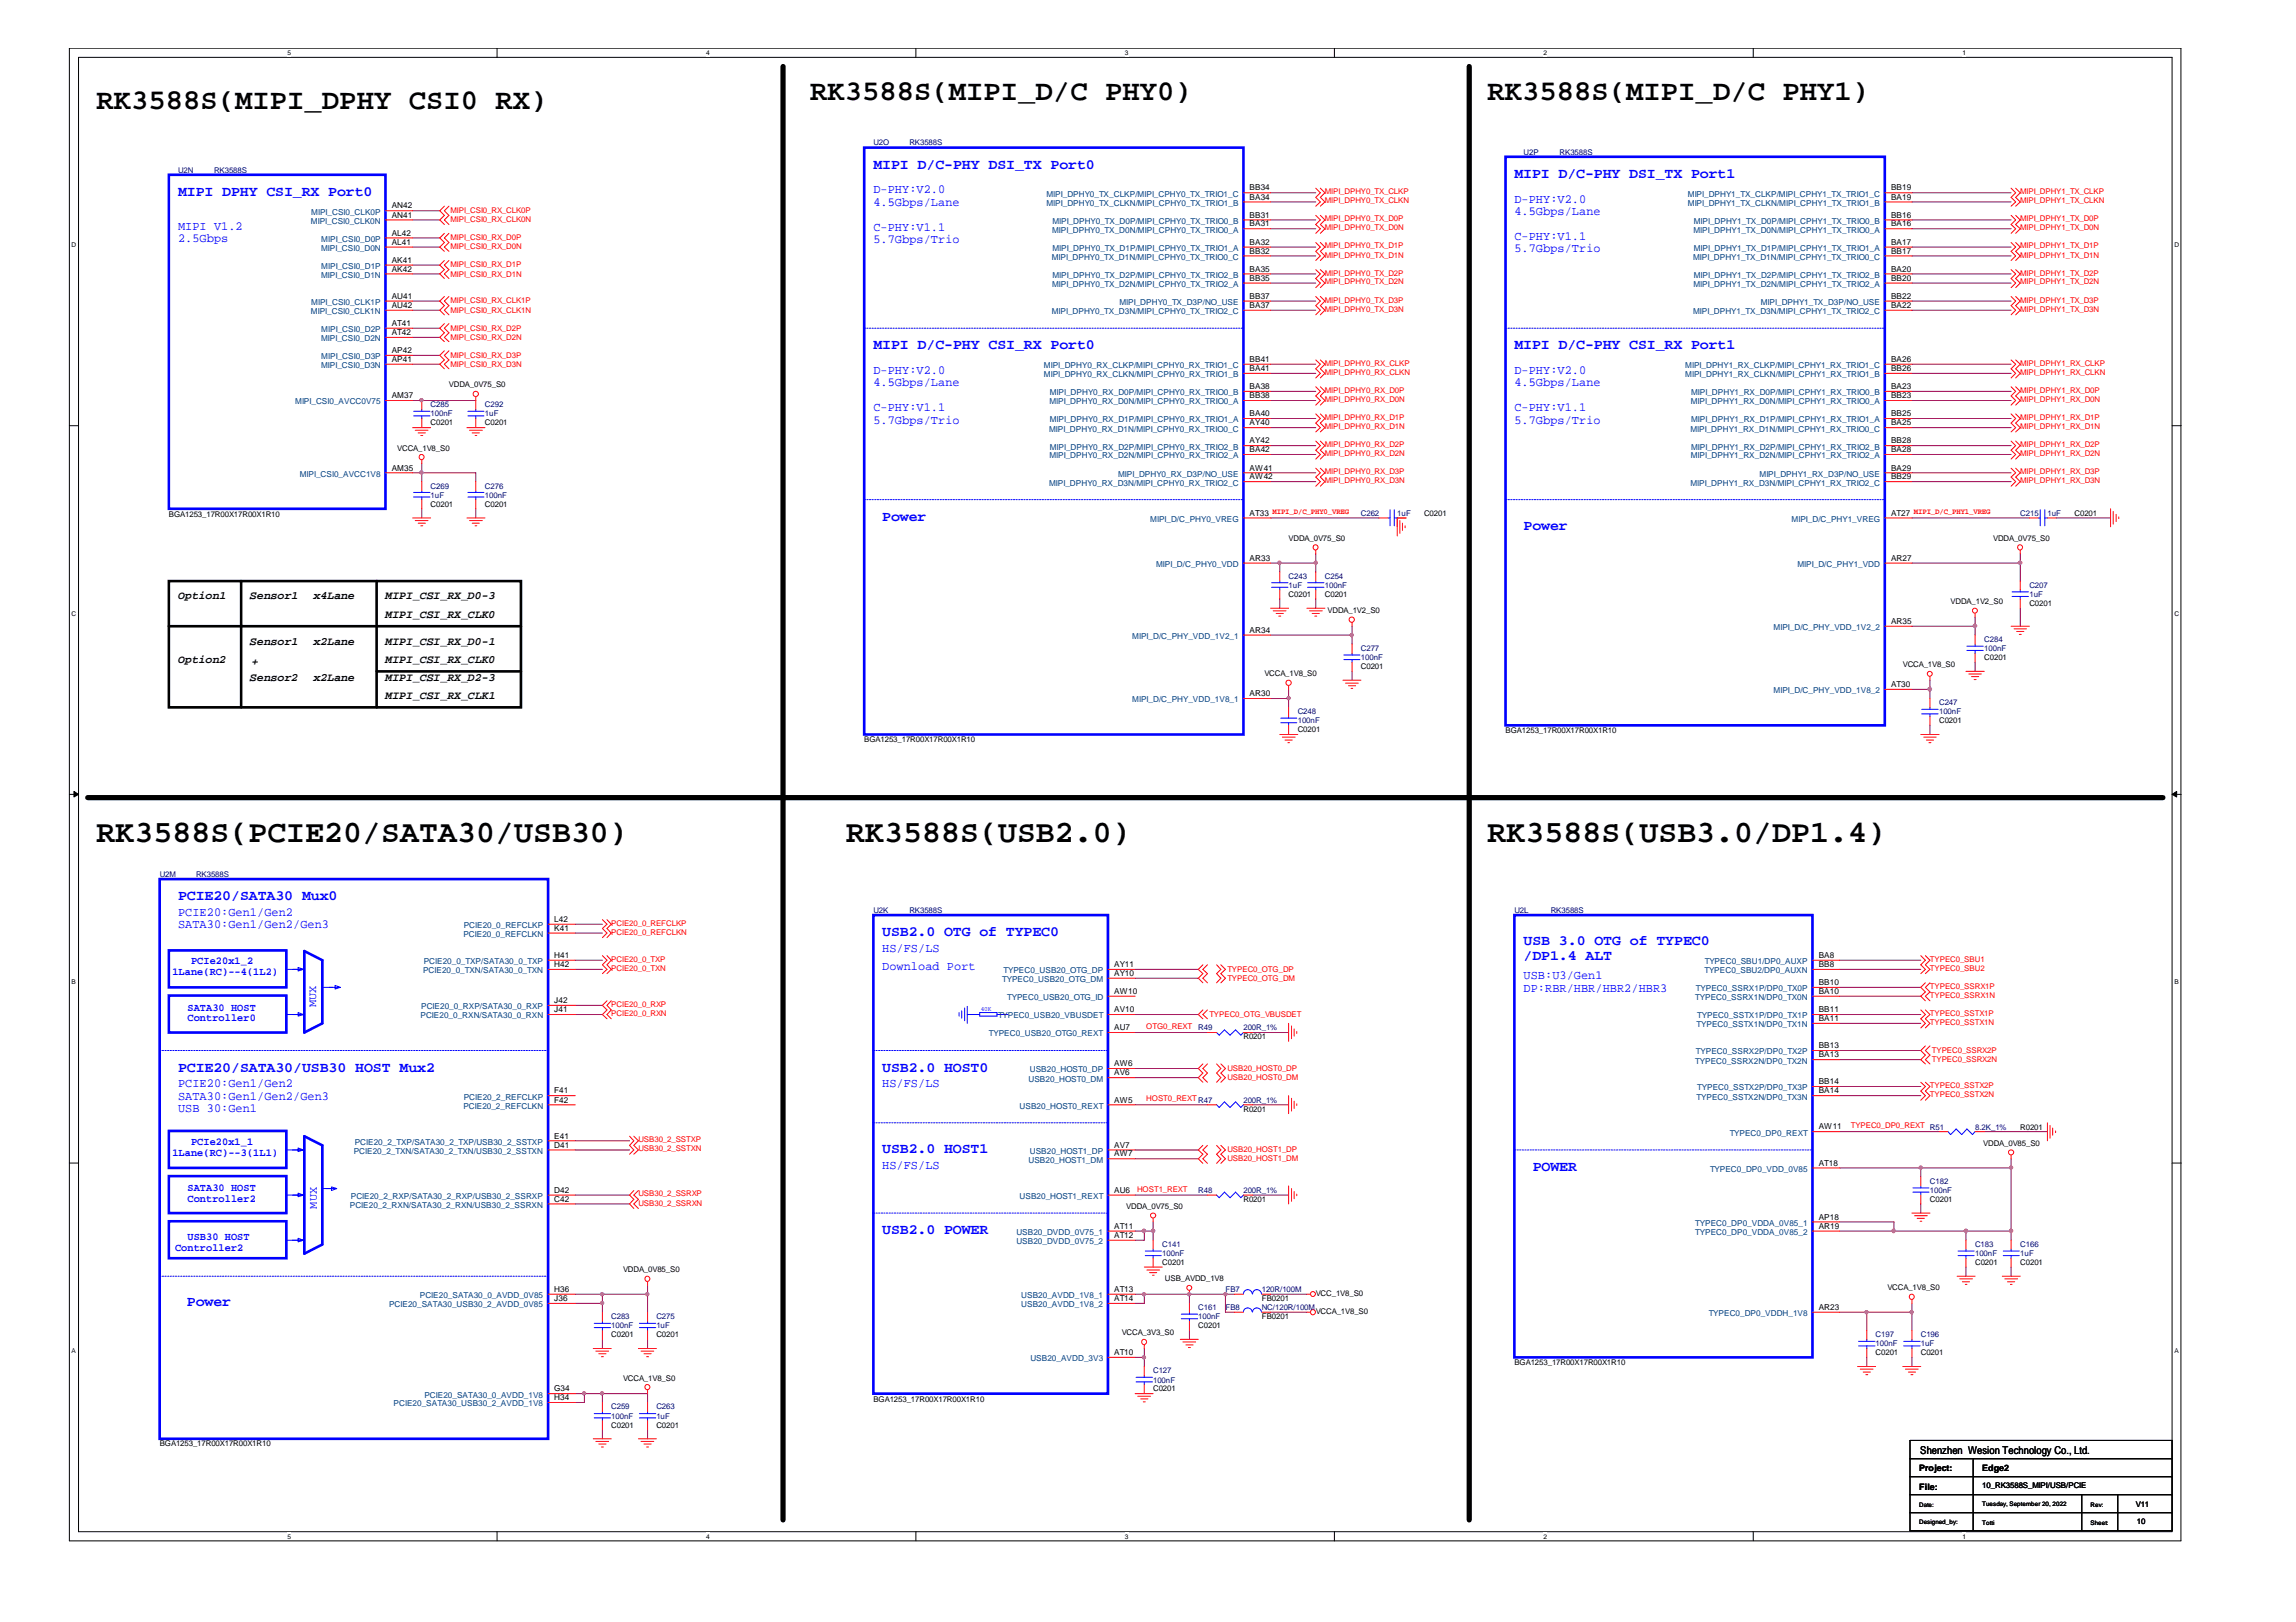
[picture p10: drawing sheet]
<svg xmlns="http://www.w3.org/2000/svg" width="297mm" height="210mm" viewBox="0 0 297 210" stroke-linecap="round" stroke-linejoin="round" font-family="sans-serif">
<defs><g id="words">
<g font-size="4.1">
<text x="12.5" y="109">RK3588S(PCIE20/SATA30/USB30)</text>
<text x="109.5" y="109">RK3588S(USB2.0)</text>
<text x="192.4" y="109">RK3588S(USB3.0/DP1.4)</text>
</g>
<g font-size="3.7">
<text x="12.5" y="14.1">RK3588S(MIPI_DPHY CSI0 RX)</text>
<text x="104.8" y="12.9">RK3588S(MIPI_D/C PHY0)</text>
<text x="192.4" y="12.9">RK3588S(MIPI_D/C PHY1)</text>
</g>
<g font-size="1.9" fill="#00f">
<text x="113" y="21.9">MIPI D/C-PHY DSI_TX Port0</text>
<text x="195.9" y="23">MIPI D/C-PHY DSI_TX Port1</text>
<text x="23" y="25.3">MIPI DPHY CSI_RX Port0</text>
<text x="113" y="45.2">MIPI D/C-PHY CSI_RX Port0</text>
<text x="195.9" y="45.2">MIPI D/C-PHY CSI_RX Port1</text>
<text x="114.1" y="67.4">Power</text>
<text x="197.1" y="68.6">Power</text>
<text x="23" y="116.5">PCIE20/SATA30 Mux0</text>
<text x="114.1" y="121.2">USB2.0 OTG of TYPEC0</text>
<text x="197.1" y="122.3">USB 3.0 OTG of TYPEC0</text>
<text x="197.1" y="124.2">/DP1.4 ALT</text>
<text x="23" y="138.7">PCIE20/SATA30/USB30 HOST Mux2</text>
<text x="114.1" y="138.7">USB2.0 HOST0</text>
<text x="114.1" y="149.2">USB2.0 HOST1</text>
<text x="198.3" y="151.5">POWER</text>
<text x="114.1" y="159.7">USB2.0 POWER</text>
<text x="24.2" y="169.1">Power</text>
</g>
<g font-size="1.6" fill="#00f">
<text x="23" y="29.7">MIPI V1.2</text>
<text x="113" y="25">D-PHY:V2.0</text>
<text x="113" y="26.6">4.5Gbps/Lane</text>
<text x="113" y="29.9">C-PHY:V1.1</text>
<text x="195.9" y="26.2">D-PHY:V2.0</text>
<text x="195.9" y="27.8">4.5Gbps/Lane</text>
<text x="23" y="31.3">2.5Gbps</text>
<text x="113" y="31.5">5.7Gbps/Trio</text>
<text x="195.9" y="31">C-PHY:V1.1</text>
<text x="195.9" y="32.7">5.7Gbps/Trio</text>
<text x="113" y="48.4">D-PHY:V2.0</text>
<text x="113" y="50">4.5Gbps/Lane</text>
<text x="113" y="53.2">C-PHY:V1.1</text>
<text x="195.9" y="48.4">D-PHY:V2.0</text>
<text x="195.9" y="50">4.5Gbps/Lane</text>
<text x="195.9" y="53.2">C-PHY:V1.1</text>
<text x="113" y="54.8">5.7Gbps/Trio</text>
<text x="195.9" y="54.8">5.7Gbps/Trio</text>
<text x="23" y="118.5">PCIE20:Gen1/Gen2</text>
<text x="23" y="120.1">SATA30:Gen1/Gen2/Gen3</text>
<text x="114.1" y="123.2">HS/FS/LS</text>
<text x="114.1" y="125.5">Download Port</text>
<text x="197.1" y="126.7">USB:U3/Gen1</text>
<text x="197.1" y="128.3">DP:RBR/HBR/HBR2/HBR3</text>
<text x="23" y="140.7">PCIE20:Gen1/Gen2</text>
<text x="23" y="142.3">SATA30:Gen1/Gen2/Gen3</text>
<text x="23" y="143.9">USB 30:Gen1</text>
<text x="114.1" y="140.7">HS/FS/LS</text>
<text x="114.1" y="151.2">HS/FS/LS</text>
</g>
<g font-size="1.5">
<text x="23" y="77.6">Option1</text>
<text x="32.3" y="77.6">Sensor1</text>
<text x="40.6" y="77.6">x4Lane</text>
<text x="49.9" y="77.6">MIPI_CSI_RX_D0-3</text>
<text x="32.3" y="83.4">Sensor1</text>
<text x="40.6" y="83.4">x2Lane</text>
<text x="49.9" y="79.9">MIPI_CSI_RX_CLK0</text>
<text x="49.9" y="83.4">MIPI_CSI_RX_D0-1</text>
<text x="23" y="85.8">Option2</text>
<text x="32.3" y="88.1">Sensor2</text>
<text x="32.6" y="86.1">+</text>
<text x="40.6" y="88.1">x2Lane</text>
<text x="49.9" y="85.8">MIPI_CSI_RX_CLK0</text>
<text x="49.9" y="88.1">MIPI_CSI_RX_D2-3</text>
<text x="49.9" y="90.4">MIPI_CSI_RX_CLK1</text>
</g>
<g font-size="1.5" fill="#00f">
<text x="40.9" y="130.4" transform="rotate(-90 40.9 130.4)">MUX</text>
<text x="41" y="156.4" transform="rotate(-90 41 156.4)">MUX</text>
</g>
<g font-size="1.4" fill="#00f">
<text x="24.7" y="124.8">PCIe20x1_2</text>
<text x="22.3" y="126.2">1Lane(RC)--4(1L2)</text>
<text x="24.3" y="130.8">SATA30 HOST</text>
<text x="24.3" y="132.2">Controller0</text>
<text x="22.3" y="149.6">1Lane(RC)--3(1L1)</text>
<text x="24.7" y="148.2">PCIe20x1_1</text>
<text x="24.3" y="154.1">SATA30 HOST</text>
<text x="24.3" y="155.5">Controller2</text>
<text x="22.6" y="161.9">Controller2</text>
<text x="24.3" y="160.5">USB30 HOST</text>
</g>
<text font-size="1.4" x="248.4" y="188.1">Shenzhen Wesion Technology Co., Ltd.</text>
<g font-size="1.1" fill="#004080">
<text x="40.2" y="29">MIPI_CSI0_CLK0N</text>
<text x="40.3" y="27.8">MIPI_CSI0_CLK0P</text>
<text x="135.4" y="25.5">MIPI_DPHY0_TX_CLKP/MIPI_CPHY0_TX_TRIO1_C</text>
<text x="135.4" y="26.6">MIPI_DPHY0_TX_CLKN/MIPI_CPHY0_TX_TRIO1_B</text>
<text x="136.1" y="29">MIPI_DPHY0_TX_D0P/MIPI_CPHY0_TX_TRIO0_B</text>
<text x="218.4" y="26.6">MIPI_DPHY1_TX_CLKN/MIPI_CPHY1_TX_TRIO1_B</text>
<text x="218.4" y="25.5">MIPI_DPHY1_TX_CLKP/MIPI_CPHY1_TX_TRIO1_C</text>
<text x="219.1" y="29">MIPI_DPHY1_TX_D0P/MIPI_CPHY1_TX_TRIO0_B</text>
<text x="41.5" y="32.5">MIPI_CSI0_D0N</text>
<text x="41.5" y="36">MIPI_CSI0_D1N</text>
<text x="41.6" y="31.3">MIPI_CSI0_D0P</text>
<text x="41.6" y="34.8">MIPI_CSI0_D1P</text>
<text x="136.1" y="33.6">MIPI_DPHY0_TX_D1N/MIPI_CPHY0_TX_TRIO0_C</text>
<text x="136.1" y="30.1">MIPI_DPHY0_TX_D0N/MIPI_CPHY0_TX_TRIO0_A</text>
<text x="136.1" y="32.5">MIPI_DPHY0_TX_D1P/MIPI_CPHY0_TX_TRIO1_A</text>
<text x="136.1" y="36">MIPI_DPHY0_TX_D2P/MIPI_CPHY0_TX_TRIO2_B</text>
<text x="219" y="33.6">MIPI_DPHY1_TX_D1N/MIPI_CPHY1_TX_TRIO0_C</text>
<text x="219.1" y="30.1">MIPI_DPHY1_TX_D0N/MIPI_CPHY1_TX_TRIO0_A</text>
<text x="219.1" y="32.5">MIPI_DPHY1_TX_D1P/MIPI_CPHY1_TX_TRIO1_A</text>
<text x="219.1" y="36">MIPI_DPHY1_TX_D2P/MIPI_CPHY1_TX_TRIO2_B</text>
<text x="40.2" y="40.7">MIPI_CSI0_CLK1N</text>
<text x="40.3" y="39.5">MIPI_CSI0_CLK1P</text>
<text x="136.1" y="40.7">MIPI_DPHY0_TX_D3N/MIPI_CPHY0_TX_TRIO2_C</text>
<text x="136.1" y="37.1">MIPI_DPHY0_TX_D2N/MIPI_CPHY0_TX_TRIO2_A</text>
<text x="144.8" y="39.5">MIPI_DPHY0_TX_D3P/NO_USE</text>
<text x="219" y="40.7">MIPI_DPHY1_TX_D3N/MIPI_CPHY1_TX_TRIO2_C</text>
<text x="219.1" y="37.1">MIPI_DPHY1_TX_D2N/MIPI_CPHY1_TX_TRIO2_A</text>
<text x="227.8" y="39.5">MIPI_DPHY1_TX_D3P/NO_USE</text>
<text x="41.5" y="44.2">MIPI_CSI0_D2N</text>
<text x="41.5" y="47.6">MIPI_CSI0_D3N</text>
<text x="41.6" y="43">MIPI_CSI0_D2P</text>
<text x="41.6" y="46.5">MIPI_CSI0_D3P</text>
<text x="135" y="47.6">MIPI_DPHY0_RX_CLKP/MIPI_CPHY0_RX_TRIO1_C</text>
<text x="218" y="47.6">MIPI_DPHY1_RX_CLKP/MIPI_CPHY1_RX_TRIO1_C</text>
<text x="38.2" y="52.3">MIPI_CSI0_AVCC0V75</text>
<text x="135" y="48.8">MIPI_DPHY0_RX_CLKN/MIPI_CPHY0_RX_TRIO1_B</text>
<text x="135.8" y="52.3">MIPI_DPHY0_RX_D0N/MIPI_CPHY0_RX_TRIO0_A</text>
<text x="135.8" y="51.2">MIPI_DPHY0_RX_D0P/MIPI_CPHY0_RX_TRIO0_B</text>
<text x="218" y="48.8">MIPI_DPHY1_RX_CLKN/MIPI_CPHY1_RX_TRIO1_B</text>
<text x="218.7" y="52.3">MIPI_DPHY1_RX_D0N/MIPI_CPHY1_RX_TRIO0_A</text>
<text x="218.8" y="51.2">MIPI_DPHY1_RX_D0P/MIPI_CPHY1_RX_TRIO0_B</text>
<text x="135.7" y="55.9">MIPI_DPHY0_RX_D1N/MIPI_CPHY0_RX_TRIO0_C</text>
<text x="135.8" y="59.3">MIPI_DPHY0_RX_D2N/MIPI_CPHY0_RX_TRIO2_A</text>
<text x="135.8" y="54.7">MIPI_DPHY0_RX_D1P/MIPI_CPHY0_RX_TRIO1_A</text>
<text x="135.8" y="58.2">MIPI_DPHY0_RX_D2P/MIPI_CPHY0_RX_TRIO2_B</text>
<text x="218.7" y="55.9">MIPI_DPHY1_RX_D1N/MIPI_CPHY1_RX_TRIO0_C</text>
<text x="218.7" y="59.3">MIPI_DPHY1_RX_D2N/MIPI_CPHY1_RX_TRIO2_A</text>
<text x="218.8" y="54.7">MIPI_DPHY1_RX_D1P/MIPI_CPHY1_RX_TRIO1_A</text>
<text x="218.8" y="58.2">MIPI_DPHY1_RX_D2P/MIPI_CPHY1_RX_TRIO2_B</text>
<text x="38.8" y="61.7">MIPI_CSI0_AVCC1V8</text>
<text x="135.7" y="62.8">MIPI_DPHY0_RX_D3N/MIPI_CPHY0_RX_TRIO2_C</text>
<text x="144.7" y="61.7">MIPI_DPHY0_RX_D3P/NO_USE</text>
<text x="218.7" y="62.8">MIPI_DPHY1_RX_D3N/MIPI_CPHY1_RX_TRIO2_C</text>
<text x="227.6" y="61.7">MIPI_DPHY1_RX_D3P/NO_USE</text>
<text x="148.8" y="67.5">MIPI_D/C_PHY0_VREG</text>
<text x="231.8" y="67.5">MIPI_D/C_PHY1_VREG</text>
<text x="149.6" y="73.4">MIPI_D/C_PHY0_VDD</text>
<text x="232.5" y="73.4">MIPI_D/C_PHY1_VDD</text>
<text x="146.5" y="82.7">MIPI_D/C_PHY_VDD_1V2_1</text>
<text x="229.4" y="81.5">MIPI_D/C_PHY_VDD_1V2_2</text>
<text x="229.4" y="89.7">MIPI_D/C_PHY_VDD_1V8_2</text>
<text x="146.5" y="90.9">MIPI_D/C_PHY_VDD_1V8_1</text>
<text x="54.7" y="126">PCIE20_0_TXN/SATA30_0_TXN</text>
<text x="54.8" y="124.8">PCIE20_0_TXP/SATA30_0_TXP</text>
<text x="59.9" y="121.3">PCIE20_0_REFCLKN</text>
<text x="60" y="120.1">PCIE20_0_REFCLKP</text>
<text x="129.8" y="126">TYPEC0_USB20_OTG_DP</text>
<text x="220.5" y="126">TYPEC0_SBU2/DP0_AUXN</text>
<text x="220.6" y="124.8">TYPEC0_SBU1/DP0_AUXP</text>
<text x="54.4" y="131.8">PCIE20_0_RXN/SATA30_0_RXN</text>
<text x="54.5" y="130.6">PCIE20_0_RXP/SATA30_0_RXP</text>
<text x="129.1" y="131.8">TYPEC0_USB20_VBUSDET</text>
<text x="129.7" y="127.1">TYPEC0_USB20_OTG_DM</text>
<text x="130.3" y="129.4">TYPEC0_USB20_OTG_ID</text>
<text x="219.3" y="129.4">TYPEC0_SSRX1N/DP0_TX0N</text>
<text x="219.4" y="128.3">TYPEC0_SSRX1P/DP0_TX0P</text>
<text x="219.6" y="131.8">TYPEC0_SSTX1P/DP0_TX1P</text>
<text x="127.9" y="134.1">TYPEC0_USB20_OTG0_REXT</text>
<text x="219.3" y="137.6">TYPEC0_SSRX2N/DP0_TX2N</text>
<text x="219.4" y="136.5">TYPEC0_SSRX2P/DP0_TX2P</text>
<text x="219.5" y="132.9">TYPEC0_SSTX1N/DP0_TX1N</text>
<text x="59.9" y="143.5">PCIE20_2_REFCLKN</text>
<text x="60" y="142.3">PCIE20_2_REFCLKP</text>
<text x="131.9" y="143.5">USB20_HOST0_REXT</text>
<text x="133.1" y="140">USB20_HOST0_DM</text>
<text x="133.2" y="138.8">USB20_HOST0_DP</text>
<text x="219.5" y="142.3">TYPEC0_SSTX2N/DP0_TX3N</text>
<text x="219.6" y="141.1">TYPEC0_SSTX2P/DP0_TX3P</text>
<text x="45.8" y="149.3">PCIE20_2_TXN/SATA30_2_TXN/USB30_2_SSTXN</text>
<text x="45.9" y="148.1">PCIE20_2_TXP/SATA30_2_TXP/USB30_2_SSTXP</text>
<text x="133.2" y="149.3">USB20_HOST1_DP</text>
<text x="223.8" y="147">TYPEC0_DP0_REXT</text>
<text x="45.4" y="155.2">PCIE20_2_RXP/SATA30_2_RXP/USB30_2_SSRXP</text>
<text x="131.9" y="155.2">USB20_HOST1_REXT</text>
<text x="133.1" y="150.5">USB20_HOST1_DM</text>
<text x="221.2" y="151.7">TYPEC0_DP0_VDD_0V85</text>
<text x="45.3" y="156.3">PCIE20_2_RXN/SATA30_2_RXN/USB30_2_SSRXN</text>
<text x="131.5" y="159.8">USB20_DVDD_0V75_1</text>
<text x="131.5" y="161">USB20_DVDD_0V75_2</text>
<text x="219.3" y="158.6">TYPEC0_DP0_VDDA_0V85_1</text>
<text x="219.3" y="159.8">TYPEC0_DP0_VDDA_0V85_2</text>
<text x="54.3" y="168">PCIE20_SATA30_0_AVDD_0V85</text>
<text x="132.1" y="168">USB20_AVDD_1V8_1</text>
<text x="50.3" y="169.2">PCIE20_SATA30_USB30_2_AVDD_0V85</text>
<text x="132.1" y="169.2">USB20_AVDD_1V8_2</text>
<text x="221.1" y="170.3">TYPEC0_DP0_VDDH_1V8</text>
<text x="133.3" y="176.2">USB20_AVDD_3V3</text>
<text x="50.9" y="182">PCIE20_SATA30_USB30_2_AVDD_1V8</text>
<text x="54.9" y="180.9">PCIE20_SATA30_0_AVDD_1V8</text>
</g>
<g font-size="1.1">
<text x="50.7" y="27">AN42</text>
<text x="50.7" y="28.2">AN41</text>
<text x="161.7" y="24.7">BB34</text>
<text x="161.7" y="25.8">BA34</text>
<text x="161.7" y="29.3">BA31</text>
<text x="161.7" y="28.2">BB31</text>
<text x="244.6" y="29.3">BA16</text>
<text x="244.6" y="28.2">BB16</text>
<text x="244.6" y="25.8">BA19</text>
<text x="244.6" y="24.7">BB19</text>
<text x="50.7" y="30.5">AL42</text>
<text x="50.7" y="31.7">AL41</text>
<text x="50.7" y="34">AK41</text>
<text x="50.7" y="35.2">AK42</text>
<text x="161.7" y="32.8">BB32</text>
<text x="161.7" y="31.7">BA32</text>
<text x="161.7" y="35.2">BA35</text>
<text x="244.6" y="32.8">BB17</text>
<text x="244.6" y="31.7">BA17</text>
<text x="244.6" y="35.2">BA20</text>
<text x="50.7" y="38.7">AU41</text>
<text x="50.7" y="39.8">AU42</text>
<text x="161.7" y="36.3">BB35</text>
<text x="161.7" y="38.7">BB37</text>
<text x="161.7" y="39.8">BA37</text>
<text x="244.6" y="36.3">BB20</text>
<text x="244.6" y="39.8">BA22</text>
<text x="244.6" y="38.7">BB22</text>
<text x="50.7" y="42.2">AT41</text>
<text x="50.7" y="43.4">AT42</text>
<text x="50.7" y="45.7">AP42</text>
<text x="50.7" y="46.8">AP41</text>
<text x="161.7" y="46.8">BB41</text>
<text x="244.6" y="46.8">BA26</text>
<text x="50.7" y="51.5">AM37</text>
<text x="161.7" y="48">BA41</text>
<text x="161.7" y="50.3">BA38</text>
<text x="161.7" y="51.5">BB38</text>
<text x="161.7" y="53.9">BA40</text>
<text x="244.6" y="48">BB26</text>
<text x="244.6" y="50.3">BA23</text>
<text x="244.6" y="53.9">BB25</text>
<text x="244.6" y="51.5">BB23</text>
<text x="161.7" y="55">AY40</text>
<text x="161.7" y="57.4">AY42</text>
<text x="161.7" y="58.5">BA42</text>
<text x="244.6" y="55">BA25</text>
<text x="244.6" y="58.5">BA28</text>
<text x="244.6" y="57.4">BB28</text>
<text x="50.7" y="60.9">AM35</text>
<text x="161.7" y="60.9">AW41</text>
<text x="161.7" y="62">AW42</text>
<text x="244.6" y="62">BB29</text>
<text x="244.6" y="60.9">BA29</text>
<text x="161.7" y="66.7">AT33 MIPI_D/C_PHY0_VREG</text>
<text x="244.6" y="66.7">AT27 MIPI_D/C_PHY1_VREG</text>
<text x="161.7" y="72.6">AR33</text>
<text x="244.6" y="72.6">AR27</text>
<text x="161.7" y="81.9">AR34</text>
<text x="244.6" y="80.7">AR35</text>
<text x="244.6" y="88.9">AT30</text>
<text x="161.7" y="90.1">AR30</text>
<text x="71.7" y="119.3">L42</text>
<text x="71.7" y="120.5">K41</text>
<text x="71.7" y="124">H41</text>
<text x="71.7" y="125.2">H42</text>
<text x="144.1" y="125.2">AY11</text>
<text x="235.3" y="124">BA8</text>
<text x="235.3" y="125.2">BB8</text>
<text x="71.7" y="129.8">J42</text>
<text x="71.7" y="131">J41</text>
<text x="144.1" y="128.6">AW10</text>
<text x="144.1" y="126.3">AY10</text>
<text x="144.1" y="131">AV10</text>
<text x="235.3" y="128.6">BA10</text>
<text x="235.3" y="127.5">BB10</text>
<text x="235.3" y="131">BB11</text>
<text x="144.1" y="138">AW6</text>
<text x="144.1" y="133.3">AU7</text>
<text x="235.3" y="136.8">BA13</text>
<text x="235.3" y="132.1">BA11</text>
<text x="235.3" y="135.7">BB13</text>
<text x="71.7" y="141.5">F41</text>
<text x="71.7" y="142.7">F42</text>
<text x="144.1" y="139.2">AV6</text>
<text x="144.1" y="142.7">AW5</text>
<text x="235.3" y="140.3">BB14</text>
<text x="235.3" y="141.5">BA14</text>
<text x="71.7" y="147.3">E41</text>
<text x="71.7" y="148.5">D41</text>
<text x="144.1" y="148.5">AV7</text>
<text x="144.1" y="149.7">AW7</text>
<text x="235.3" y="146.1">AW11</text>
<text x="71.7" y="154.4">D42</text>
<text x="71.7" y="155.5">C42</text>
<text x="144.1" y="154.4">AU6</text>
<text x="235.3" y="150.8">AT18</text>
<text x="144.1" y="159">AT11</text>
<text x="144.1" y="160.2">AT12</text>
<text x="235.3" y="157.8">AP18</text>
<text x="235.3" y="159">AR19</text>
<text x="71.7" y="167.2">H36</text>
<text x="144.1" y="167.2">AT13</text>
<text x="71.7" y="168.4">J36</text>
<text x="144.1" y="168.4">AT14</text>
<text x="235.3" y="169.5">AR23</text>
<text x="144.1" y="175.4">AT10</text>
<text x="71.7" y="180.1">G34</text>
<text x="71.7" y="181.2">H34</text>
<text x="248.3" y="190.3">Project:</text>
<text x="256.5" y="190.3">Edge2</text>
<text x="248.3" y="192.8">File:</text>
</g>
<g font-size="1" fill="#000080">
<text x="23" y="22.3">U2N</text>
<text x="27.7" y="22.3">RK3588S</text>
<text x="113" y="18.8">U2O</text>
<text x="117.6" y="18.8">RK3588S</text>
<text x="197.1" y="20">U2P</text>
<text x="201.8" y="20">RK3588S</text>
<text x="55.7" y="52.7">C285</text>
<text x="55.7" y="53.9">100nF</text>
<text x="62.7" y="52.7">C292</text>
<text x="62.7" y="53.9">1uF</text>
<text x="55.7" y="63.2">C269</text>
<text x="55.7" y="64.4">1uF</text>
<text x="62.7" y="63.2">C276</text>
<text x="62.7" y="64.4">100nF</text>
<text x="176.1" y="66.7">C262</text>
<text x="180.8" y="66.7">1uF</text>
<text x="261.4" y="66.7">C215</text>
<text x="264.9" y="66.7">1uF</text>
<text x="166.7" y="74.9">C243</text>
<text x="166.7" y="76.1">1uF</text>
<text x="171.4" y="74.9">C254</text>
<text x="171.4" y="76.1">100nF</text>
<text x="262.6" y="76.1">C207</text>
<text x="262.6" y="77.2">1uF</text>
<text x="256.7" y="83.1">C284</text>
<text x="176.1" y="84.3">C277</text>
<text x="176.1" y="85.4">100nF</text>
<text x="256.7" y="84.3">100nF</text>
<text x="167.9" y="92.4">C248</text>
<text x="167.9" y="93.6">100nF</text>
<text x="250.9" y="91.3">C247</text>
<text x="250.9" y="92.4">100nF</text>
<text x="20.7" y="113.5">U2M</text>
<text x="25.4" y="113.5">RK3588S</text>
<text x="113" y="118.1">U2K</text>
<text x="117.6" y="118.1">RK3588S</text>
<text x="195.9" y="118.1">U2L</text>
<text x="200.6" y="118.1">RK3588S</text>
<text x="155" y="133.3">R49</text>
<text x="160.9" y="133.3">200R_1%</text>
<text x="160.9" y="142.7">200R_1%</text>
<text x="255.5" y="146.2">8.2K_1%</text>
<text x="155" y="154.4">R48</text>
<text x="160.9" y="154.4">200R_1%</text>
<text x="249.7" y="153.2">C182</text>
<text x="249.7" y="154.4">100nF</text>
<text x="150.4" y="161.4">C141</text>
<text x="255.5" y="161.4">C183</text>
<text x="261.4" y="161.4">C166</text>
<text x="150.4" y="162.5">100nF</text>
<text x="158.5" y="167.2">FB7</text>
<text x="163.2" y="167.2">120R/100M</text>
<text x="255.5" y="162.5">100nF</text>
<text x="261.4" y="162.5">1uF</text>
<text x="79.1" y="170.7">C283</text>
<text x="79.1" y="171.9">100nF</text>
<text x="84.9" y="170.7">C275</text>
<text x="84.9" y="171.9">1uF</text>
<text x="155" y="169.6">C161</text>
<text x="155" y="170.7">100nF</text>
<text x="158.5" y="169.6">FB8</text>
<text x="163.2" y="169.6">NC/120R/100M</text>
<text x="242.7" y="173.1">C197</text>
<text x="248.5" y="173.1">C196</text>
<text x="149.2" y="177.7">C127</text>
<text x="149.2" y="178.9">100nF</text>
<text x="242.7" y="174.2">100nF</text>
<text x="248.5" y="174.2">1uF</text>
<text x="79.1" y="182.4">C259</text>
<text x="79.1" y="183.6">100nF</text>
<text x="84.9" y="182.4">C263</text>
<text x="84.9" y="183.6">1uF</text>
</g>
<g font-size="1" fill="#f00">
<text x="58.3" y="27.6">MIPI_CSI0_RX_CLK0P</text>
<text x="58.3" y="28.8">MIPI_CSI0_RX_CLK0N</text>
<text x="171.4" y="29.8">MIPI_DPHY0_TX_D0N</text>
<text x="171.4" y="28.6">MIPI_DPHY0_TX_D0P</text>
<text x="171.4" y="26.3">MIPI_DPHY0_TX_CLKN</text>
<text x="171.4" y="25.1">MIPI_DPHY0_TX_CLKP</text>
<text x="261.4" y="29.8">MIPI_DPHY1_TX_D0N</text>
<text x="261.4" y="28.6">MIPI_DPHY1_TX_D0P</text>
<text x="261.4" y="26.3">MIPI_DPHY1_TX_CLKN</text>
<text x="261.4" y="25.1">MIPI_DPHY1_TX_CLKP</text>
<text x="58.3" y="31.1">MIPI_CSI0_RX_D0P</text>
<text x="58.3" y="32.3">MIPI_CSI0_RX_D0N</text>
<text x="58.3" y="34.6">MIPI_CSI0_RX_D1P</text>
<text x="58.3" y="35.8">MIPI_CSI0_RX_D1N</text>
<text x="171.4" y="33.3">MIPI_DPHY0_TX_D1N</text>
<text x="171.4" y="32.1">MIPI_DPHY0_TX_D1P</text>
<text x="171.4" y="35.7">MIPI_DPHY0_TX_D2P</text>
<text x="261.4" y="33.3">MIPI_DPHY1_TX_D1N</text>
<text x="261.4" y="32.1">MIPI_DPHY1_TX_D1P</text>
<text x="261.4" y="35.7">MIPI_DPHY1_TX_D2P</text>
<text x="58.3" y="39.3">MIPI_CSI0_RX_CLK1P</text>
<text x="58.3" y="40.4">MIPI_CSI0_RX_CLK1N</text>
<text x="171.4" y="36.8">MIPI_DPHY0_TX_D2N</text>
<text x="171.4" y="40.3">MIPI_DPHY0_TX_D3N</text>
<text x="171.4" y="39.2">MIPI_DPHY0_TX_D3P</text>
<text x="261.4" y="40.3">MIPI_DPHY1_TX_D3N</text>
<text x="261.4" y="36.8">MIPI_DPHY1_TX_D2N</text>
<text x="261.4" y="39.2">MIPI_DPHY1_TX_D3P</text>
<text x="58.3" y="46.3">MIPI_CSI0_RX_D3P</text>
<text x="58.3" y="47.5">MIPI_CSI0_RX_D3N</text>
<text x="58.3" y="42.8">MIPI_CSI0_RX_D2P</text>
<text x="58.3" y="44">MIPI_CSI0_RX_D2N</text>
<text x="171.4" y="47.3">MIPI_DPHY0_RX_CLKP</text>
<text x="261.4" y="47.3">MIPI_DPHY1_RX_CLKP</text>
<text x="171.4" y="50.9">MIPI_DPHY0_RX_D0P</text>
<text x="171.4" y="52">MIPI_DPHY0_RX_D0N</text>
<text x="171.4" y="48.5">MIPI_DPHY0_RX_CLKN</text>
<text x="261.4" y="52">MIPI_DPHY1_RX_D0N</text>
<text x="261.4" y="50.9">MIPI_DPHY1_RX_D0P</text>
<text x="261.4" y="48.5">MIPI_DPHY1_RX_CLKN</text>
<text x="171.4" y="54.3">MIPI_DPHY0_RX_D1P</text>
<text x="171.4" y="55.5">MIPI_DPHY0_RX_D1N</text>
<text x="171.4" y="57.8">MIPI_DPHY0_RX_D2P</text>
<text x="171.4" y="59">MIPI_DPHY0_RX_D2N</text>
<text x="261.4" y="55.5">MIPI_DPHY1_RX_D1N</text>
<text x="261.4" y="54.3">MIPI_DPHY1_RX_D1P</text>
<text x="261.4" y="59">MIPI_DPHY1_RX_D2N</text>
<text x="261.4" y="57.8">MIPI_DPHY1_RX_D2P</text>
<text x="171.4" y="61.4">MIPI_DPHY0_RX_D3P</text>
<text x="171.4" y="62.5">MIPI_DPHY0_RX_D3N</text>
<text x="261.4" y="62.5">MIPI_DPHY1_RX_D3N</text>
<text x="261.4" y="61.4">MIPI_DPHY1_RX_D3P</text>
<text x="79.1" y="119.8">PCIE20_0_REFCLKP</text>
<text x="79.1" y="121">PCIE20_0_REFCLKN</text>
<text x="79.1" y="124.4">PCIE20_0_TXP</text>
<text x="79.1" y="125.6">PCIE20_0_TXN</text>
<text x="158.8" y="125.7">TYPEC0_OTG_DP</text>
<text x="249.7" y="124.4">TYPEC0_SBU1</text>
<text x="249.7" y="125.6">TYPEC0_SBU2</text>
<text x="79.1" y="130.3">PCIE20_0_RXP</text>
<text x="79.1" y="131.5">PCIE20_0_RXN</text>
<text x="156.5" y="131.6">TYPEC0_OTG_VBUSDET</text>
<text x="158.8" y="126.9">TYPEC0_OTG_DM</text>
<text x="249.7" y="131.5">TYPEC0_SSTX1P</text>
<text x="249.7" y="127.9">TYPEC0_SSRX1P</text>
<text x="249.7" y="129.1">TYPEC0_SSRX1N</text>
<text x="148.3" y="133.2">OTG0_REXT</text>
<text x="249.7" y="132.6">TYPEC0_SSTX1N</text>
<text x="249.9" y="136.2">TYPEC0_SSRX2P</text>
<text x="249.9" y="137.4">TYPEC0_SSRX2N</text>
<text x="148.3" y="142.5">HOST0_REXT R47</text>
<text x="158.8" y="138.6">USB20_HOST0_DP</text>
<text x="158.8" y="139.8">USB20_HOST0_DM</text>
<text x="249.7" y="140.8">TYPEC0_SSTX2P</text>
<text x="249.7" y="142">TYPEC0_SSTX2N</text>
<text x="82.6" y="147.8">USB30_2_SSTXP</text>
<text x="82.6" y="149">USB30_2_SSTXN</text>
<text x="158.8" y="149.1">USB20_HOST1_DP</text>
<text x="239.4" y="146">TYPEC0_DP0_REXT R51</text>
<text x="82.6" y="154.8">USB30_2_SSRXP</text>
<text x="147.1" y="154.2">HOST1_REXT</text>
<text x="158.8" y="150.3">USB20_HOST1_DM</text>
<text x="82.6" y="156">USB30_2_SSRXN</text>
</g>
<g font-size="1">
<text x="58.1" y="50.1">VDDA_0V75_S0</text>
<text x="51.4" y="58.3">VCCA_1V8_S0</text>
<text x="55.7" y="55">C0201</text>
<text x="62.7" y="55">C0201</text>
<text x="55.7" y="65.5">C0201</text>
<text x="62.7" y="65.5">C0201</text>
<text x="21.8" y="66.9">BGA1253_17R00X17R00X1R10</text>
<text x="166.7" y="70">VDDA_0V75_S0</text>
<text x="184.2" y="66.7">C0201</text>
<text x="257.9" y="70">VDDA_0V75_S0</text>
<text x="268.4" y="66.7">C0201</text>
<text x="166.7" y="77.2">C0201</text>
<text x="171.4" y="77.2">C0201</text>
<text x="171.7" y="79.3">VDDA_1V2_S0</text>
<text x="252.3" y="78.2">VDDA_1V2_S0</text>
<text x="262.6" y="78.4">C0201</text>
<text x="163.6" y="87.5">VCCA_1V8_S0</text>
<text x="176.1" y="86.6">C0201</text>
<text x="246.2" y="86.4">VCCA_1V8_S0</text>
<text x="256.7" y="85.4">C0201</text>
<text x="167.9" y="94.8">C0201</text>
<text x="194.8" y="94.9">BGA1253_17R00X17R00X1R10</text>
<text x="250.9" y="93.6">C0201</text>
<text x="111.8" y="96.1">BGA1253_17R00X17R00X1R10</text>
<text x="160.9" y="134.5">R0201</text>
<text x="160.9" y="143.9">R0201</text>
<text x="256.6" y="148.3">VDDA_0V85_S0</text>
<text x="261.4" y="146.2">R0201</text>
<text x="160.9" y="155.5">R0201</text>
<text x="249.7" y="155.5">C0201</text>
<text x="145.7" y="156.5">VDDA_0V75_S0</text>
<text x="80.6" y="164.6">VDDA_0V85_S0</text>
<text x="150.4" y="163.7">C0201</text>
<text x="150.7" y="165.8">USB_AVDD_1V8</text>
<text x="170.2" y="167.7">VCC_1V8_S0</text>
<text x="244.2" y="167">VCCA_1V8_S0</text>
<text x="255.5" y="163.7">C0201</text>
<text x="261.4" y="163.7">C0201</text>
<text x="79.1" y="173.1">C0201</text>
<text x="84.9" y="173.1">C0201</text>
<text x="145.1" y="172.8">VCCA_3V3_S0</text>
<text x="155" y="171.9">C0201</text>
<text x="163.2" y="170.7">FB0201</text>
<text x="163.2" y="168.4">FB0201</text>
<text x="170.2" y="170">VCCA_1V8_S0</text>
<text x="80.6" y="178.7">VCCA_1V8_S0</text>
<text x="195.9" y="176.7">BGA1253_17R00X17R00X1R10</text>
<text x="242.7" y="175.4">C0201</text>
<text x="248.5" y="175.4">C0201</text>
<text x="79.1" y="184.8">C0201</text>
<text x="84.9" y="184.8">C0201</text>
<text x="113" y="181.4">BGA1253_17R00X17R00X1R10</text>
<text x="149.2" y="180.1">C0201</text>
<text x="20.7" y="187.1">BGA1253_17R00X17R00X1R10</text>
<text x="256.5" y="192.6">10_RK3588S_MIPI/USB/PCIE</text>
<text x="276.3" y="195">V11</text>
<text x="276.4" y="197.2">10</text>
</g>
<g font-size=".8">
<text x="37.2" y="7.1">5</text>
<text x="91.4" y="7.1">4</text>
<text x="145.5" y="7.1">3</text>
<text x="199.7" y="7.1">2</text>
<text x="253.9" y="7.1">1</text>
<text x="9.3" y="32">D</text>
<text x="281.3" y="32">D</text>
<text x="9.3" y="79.7">C</text>
<text x="281.3" y="79.7">C</text>
<text x="9.3" y="127.4">B</text>
<text x="281.3" y="127.4">B</text>
<text x="9.3" y="175.1">A</text>
<text x="281.3" y="175.1">A</text>
<text x="248.3" y="197.2">Designed_by:</text>
<text x="248.3" y="195">Date:</text>
<text x="256.5" y="194.9">Tuesday, September 20, 2022</text>
<text x="256.5" y="197.3">Totti</text>
<text x="270.5" y="195">Rev:</text>
<text x="270.5" y="197.3">Sheet:</text>
<text x="37.2" y="199.1">5</text>
<text x="91.4" y="199.1">4</text>
<text x="145.5" y="199.1">3</text>
<text x="199.7" y="199.1">2</text>
<text x="253.9" y="199.1">1</text>
</g>
<text font-size=".8" fill="#00f" x="126.9" y="130.8">40K</text>
</g></defs>
<path d="M9 6.2h273.2v193.2h-273.2zM10.2 7.4h270.8v190.8h-270.8z" fill="none" stroke="#000" stroke-width=".13"/>
<g fill="#fff">
<path d="M37.2 6.3h.5v1h-.5z"/>
<path d="M37.2 198.3h.5v1h-.5z"/>
</g>
<path d="M64.3 6.2v1.2M64.3 198.2v1.2" fill="none" stroke="#000" stroke-width=".13"/>
<g fill="#fff">
<path d="M91.4 6.3h.4v1h-.4z"/>
<path d="M91.4 198.3h.4v1h-.4z"/>
</g>
<path d="M118.5 6.2v1.2M118.5 198.2v1.2" fill="none" stroke="#000" stroke-width=".13"/>
<g fill="#fff">
<path d="M145.5 6.3h.5v1h-.5z"/>
<path d="M145.5 198.3h.5v1h-.5z"/>
</g>
<path d="M172.6 6.2v1.2M172.6 198.2v1.2" fill="none" stroke="#000" stroke-width=".13"/>
<g fill="#fff">
<path d="M199.7 6.3h.5v1h-.5z"/>
<path d="M199.7 198.3h.5v1h-.5z"/>
</g>
<path d="M226.8 6.2v1.2M226.8 198.2v1.2" fill="none" stroke="#000" stroke-width=".13"/>
<g fill="#fff">
<path d="M253.9 6.3h.4v1h-.4z"/>
<path d="M253.9 198.3h.4v1h-.4z"/>
<path d="M9.3 31.2h.6v1h-.6z"/>
<path d="M281.3 31.2h.6v1h-.6z"/>
<path d="M9.3 78.9h.6v1h-.6z"/>
<path d="M281.3 78.9h.6v1h-.6z"/>
</g>
<path d="M9 55.1h1.2M281 55.1h1.2" fill="none" stroke="#000" stroke-width=".13"/>
<g fill="#fff">
<path d="M9.3 126.6h.5v1h-.5z"/>
<path d="M281.3 126.6h.6v1h-.6z"/>
</g>
<path d="M9 102.8h1.2M281 102.8h1.2" fill="none" stroke="#000" stroke-width=".13"/>
<g fill="#000" stroke="#000" stroke-width=".13">
<path d="M9.6 102.4l.6 .4-.6 .3z" fill-rule="evenodd"/>
<path d="M281 102.8l.6-.4v.7z" fill-rule="evenodd"/>
</g>
<g fill="#fff">
<path d="M9.3 174.3h.5v1h-.5z"/>
<path d="M281.3 174.3h.6v1h-.6z"/>
</g>
<path d="M9 150.5h1.2M281 150.5h1.2M247.1 186.4h33.9v11.7h-33.9zM247.1 195.8h33.9M247.1 193.4h33.9M247.1 191.1h33.9M247.1 188.8h33.9M255.3 188.8v9.3M269.3 193.4v4.7M274 193.4v4.7" fill="none" stroke="#000" stroke-width=".13"/>
<path d="M21.8 75.2h45.6v16.3h-45.6zM31.2 75.2v16.3M48.7 75.2v16.3M21.8 81h45.6M48.7 86.9h18.7" fill="none" stroke="#000" stroke-width=".34"/>
<path d="M101.3 8.6v188.1M190.1 8.6v188.1M11.3 103.2h268.5" fill="none" stroke="#000" stroke-width=".68"/>
<g fill="none" stroke="#800040" stroke-width=".13">
<path d="M53.4 32h3.5M53.4 34.3h3.5M53.4 30.8h3.5M53.4 35.4h3.5M53.4 27.3h3.5M53.4 28.5h3.5M53.4 39h3.5M164.4 32h5.8M164.4 35.4h5.8M164.4 28.5h5.8M164.4 39h5.8M164.4 36.6h5.8"/>
<path d="M164.4 24.9h5.8M164.4 26.1h5.8M164.4 33.1h5.8M164.4 29.6h5.8M247.4 32h12.8M247.4 35.4h12.8M247.4 28.5h12.8M247.4 39h12.8M247.4 36.6h12.8M247.4 24.9h12.8M247.4 26.1h12.8M247.4 33.1h12.8"/>
<path d="M247.4 29.6h12.8M53.4 51.8h8.2M53.4 40.1h3.5M53.4 42.5h3.5M53.4 43.7h3.5M53.4 46h3.5M53.4 47.1h3.5M164.4 51.8h5.8M164.4 40.1h5.8M164.4 47.1h5.8M164.4 54.2h5.8M164.4 55.3h5.8"/>
<path d="M164.4 50.6h5.8M164.4 57.7h5.8M164.4 58.8h5.8M164.4 48.3h5.8M247.4 51.8h12.8M247.4 40.1h12.8M247.4 47.1h12.8M247.4 54.2h12.8M247.4 55.3h12.8M247.4 50.6h12.8M247.4 57.7h12.8M247.4 58.8h12.8"/>
<path d="M247.4 48.3h12.8M53.4 61.2h8.2v1.1M54.6 60v2.3M54.6 65.8v1.2M61.6 65.8v1.2M164.4 61.2h5.8M164.4 67h14M164.4 72.9h5.8M164.4 62.3h5.8M165.6 72.9v1.1M165.6 77.5v1.2M170.2 71.7v2.3"/>
<path d="M170.2 77.5v1.2M181.9 67h-1.1v1.2M247.4 61.2h12.8M247.4 67h15.2M247.4 72.9h14M247.4 62.3h12.8M255.5 79.9v2.3M261.4 71.7v3.5M261.4 78.7v2.3M266 67h7M164.4 82.2h10.5M164.4 90.4h2.3"/>
<path d="M166.7 89.2v2.3M174.9 81v2.4M174.9 86.9v1.1M247.4 89.2h2.3M247.4 81h8.1M249.7 88v2.4M249.7 93.9v1.2M255.5 85.7v1.2M74.4 119.6h3.5M74.4 131.3h3.5M74.4 124.3h3.5M74.4 125.4h3.5"/>
<path d="M74.4 120.7h3.5M74.4 130.1h3.5M146.9 131.3h8.1M146.9 125.4h8.1M146.9 138.3h8.1M146.9 139.5h8.1M146.9 126.6h8.1M146.9 133.6h9.3M162.1 133.6h4.6M238 127.8h10.5M238 128.9h10.5M238 131.3h10.5"/>
<path d="M238 132.4h10.5M238 124.3h10.5M238 125.4h10.5M238 135.9h10.5M238 137.1h10.5M74.4 148.8h7M74.4 154.7h7M74.4 147.6h7M74.4 155.8h7M146.9 159.3h2.3M146.9 148.8h8.1M146.9 150h8.1"/>
<path d="M146.9 154.7h9.3M146.9 143h9.3M148 159.3v1.2h-1.1M149.2 158.1v2.4M162.1 154.7h4.6M162.1 143h4.6M238 158.1h7v1.2M238 151.1h22.2M238 146.4h12.9M238 140.6h10.5M238 141.8h10.5M238 159.3h22.2"/>
<path d="M248.5 151.1v1.2M248.5 155.8v1.2M254.3 159.3v1.2M256.7 146.4h8.2M260.2 150v10.5M74.4 167.5h9.4M74.4 168.7h3.5M77.9 167.5v2.3M77.9 173.3v1.2M83.8 166.3v3.5M83.8 173.3v1.2M146.9 167.5h12.8"/>
<path d="M146.9 175.7h1.1M148 167.5v1.2h-1.1M148 174.5v2.3M153.9 167.5v1.2M153.9 172.2v1.1M158.5 167.5v2.3h1.2M164.4 169.8h4.7M164.4 167.5h4.7M238 169.8h9.4M241.5 169.8v2.4M241.5 175.7v1.1M247.4 168.7v3.5"/>
<path d="M247.4 175.7v1.1M254.3 164v1.2M260.2 164v1.2M74.4 180.4h9.4v1.1M75.6 180.4v1.1h-1.2M77.9 180.4v1.1M77.9 185v1.2M83.8 185v1.2"/>
</g>
<g fill="#f0f" stroke="#f0f" stroke-width=".13">
<path d="M54.4 51.6h.3v.2v.1l-.2 .1-.1-.1z" fill-rule="evenodd"/>
<path d="M54.4 61h.3v.1v.2l-.2 .1-.1-.1z" fill-rule="evenodd"/>
<path d="M249.5 89h.3l.1 .2-.1 .1-.2 .1-.1-.1z" fill-rule="evenodd"/>
<path d="M255.3 80.8h.4v.2v.1l-.2 .1-.2-.1z" fill-rule="evenodd"/>
<path d="M261.2 72.7h.3l.1 .1-.1 .2h-.2h-.1z" fill-rule="evenodd"/>
<path d="M170.1 72.7h.3v.1v.2h-.2h-.1z" fill-rule="evenodd"/>
<path d="M165.4 72.7h.3v.1v.2h-.2h-.1z" fill-rule="evenodd"/>
<path d="M174.7 82h.3l.1 .2-.1 .1-.1 .1-.2-.1z" fill-rule="evenodd"/>
<path d="M166.6 90.2h.2l.1 .2-.1 .1-.1 .1-.1-.1z" fill-rule="evenodd"/>
<path d="M248.3 150.9h.3l.1 .2-.1 .1-.1 .1-.2-.1z" fill-rule="evenodd"/>
<path d="M247.2 169.7h.2l.1 .1-.1 .2h-.1h-.1z" fill-rule="evenodd"/>
<path d="M241.3 169.7h.3l.1 .1-.1 .2h-.1h-.2z" fill-rule="evenodd"/>
<path d="M254.2 159.1h.3l.1 .2-.1 .1-.2 .1-.1-.1z" fill-rule="evenodd"/>
<path d="M244.8 159.1h.3l.1 .2-.1 .1-.1 .1-.2-.1z" fill-rule="evenodd"/>
<path d="M260 159.1h.3l.1 .2-.1 .1-.1 .1-.2-.1z" fill-rule="evenodd"/>
<path d="M260 150.9h.3l.1 .2-.1 .1-.1 .1-.2-.1z" fill-rule="evenodd"/>
<path d="M147.8 175.5h.3l.1 .2-.1 .1-.1 .1-.2-.1z" fill-rule="evenodd"/>
<path d="M153.7 167.3h.3l.1 .2-.1 .1-.2 .1-.1-.1z" fill-rule="evenodd"/>
<path d="M158.4 167.3h.3v.2v.1l-.2 .1-.1-.1z" fill-rule="evenodd"/>
<path d="M147.8 159.1h.3l.1 .2-.1 .1-.1 .1-.2-.1z" fill-rule="evenodd"/>
<path d="M149 159.1h.3l.1 .2-.1 .1-.1 .1-.2-.1z" fill-rule="evenodd"/>
<path d="M147.8 167.3h.3l.1 .2-.1 .1-.1 .1-.2-.1z" fill-rule="evenodd"/>
<path d="M77.7 168.5h.3l.1 .1-.1 .2h-.1h-.2z" fill-rule="evenodd"/>
<path d="M83.6 167.3h.3v.2v.1l-.2 .1-.1-.1z" fill-rule="evenodd"/>
<path d="M77.7 167.3h.3l.1 .2-.1 .1-.1 .1-.2-.1z" fill-rule="evenodd"/>
<path d="M77.7 180.2h.3l.1 .1-.1 .1-.1 .1-.2-.1z" fill-rule="evenodd"/>
<path d="M75.4 180.2h.3l.1 .1-.1 .1-.1 .1-.2-.1z" fill-rule="evenodd"/>
<path d="M54.4 51.6h.3v.2v.1l-.2 .1-.1-.1z" fill-rule="evenodd"/>
<path d="M54.4 61h.3v.1v.2l-.2 .1-.1-.1z" fill-rule="evenodd"/>
<path d="M249.5 89h.3l.1 .2-.1 .1-.2 .1-.1-.1z" fill-rule="evenodd"/>
<path d="M255.3 80.8h.4v.2v.1l-.2 .1-.2-.1z" fill-rule="evenodd"/>
<path d="M261.2 72.7h.3l.1 .1-.1 .2h-.2h-.1z" fill-rule="evenodd"/>
<path d="M170.1 72.7h.3v.1v.2h-.2h-.1z" fill-rule="evenodd"/>
<path d="M165.4 72.7h.3v.1v.2h-.2h-.1z" fill-rule="evenodd"/>
<path d="M174.7 82h.3l.1 .2-.1 .1-.1 .1-.2-.1z" fill-rule="evenodd"/>
<path d="M166.6 90.2h.2l.1 .2-.1 .1-.1 .1-.1-.1z" fill-rule="evenodd"/>
<path d="M248.3 150.9h.3l.1 .2-.1 .1-.1 .1-.2-.1z" fill-rule="evenodd"/>
<path d="M247.2 169.7h.2l.1 .1-.1 .2h-.1h-.1z" fill-rule="evenodd"/>
<path d="M241.3 169.7h.3l.1 .1-.1 .2h-.1h-.2z" fill-rule="evenodd"/>
<path d="M254.2 159.1h.3l.1 .2-.1 .1-.2 .1-.1-.1z" fill-rule="evenodd"/>
<path d="M244.8 159.1h.3l.1 .2-.1 .1-.1 .1-.2-.1z" fill-rule="evenodd"/>
<path d="M260 159.1h.3l.1 .2-.1 .1-.1 .1-.2-.1z" fill-rule="evenodd"/>
<path d="M260 150.9h.3l.1 .2-.1 .1-.1 .1-.2-.1z" fill-rule="evenodd"/>
<path d="M147.8 175.5h.3l.1 .2-.1 .1-.1 .1-.2-.1z" fill-rule="evenodd"/>
<path d="M153.7 167.3h.3l.1 .2-.1 .1-.2 .1-.1-.1z" fill-rule="evenodd"/>
<path d="M158.4 167.3h.3v.2v.1l-.2 .1-.1-.1z" fill-rule="evenodd"/>
<path d="M147.8 159.1h.3l.1 .2-.1 .1-.1 .1-.2-.1z" fill-rule="evenodd"/>
<path d="M149 159.1h.3l.1 .2-.1 .1-.1 .1-.2-.1z" fill-rule="evenodd"/>
<path d="M147.8 167.3h.3l.1 .2-.1 .1-.1 .1-.2-.1z" fill-rule="evenodd"/>
<path d="M77.7 168.5h.3l.1 .1-.1 .2h-.1h-.2z" fill-rule="evenodd"/>
<path d="M83.6 167.3h.3v.2v.1l-.2 .1-.1-.1z" fill-rule="evenodd"/>
<path d="M77.7 167.3h.3l.1 .2-.1 .1-.1 .1-.2-.1z" fill-rule="evenodd"/>
<path d="M77.7 180.2h.3l.1 .1-.1 .1-.1 .1-.2-.1z" fill-rule="evenodd"/>
<path d="M75.4 180.2h.3l.1 .1-.1 .1-.1 .1-.2-.1z" fill-rule="evenodd"/>
</g>
<g fill="none" stroke="#f00" stroke-width=".13">
<path d="M49.9 27.3h3.5M49.9 28.5h3.5M49.9 30.8h3.5M49.9 32h3.5M49.9 34.3h3.5M49.9 35.4h3.5M49.9 39h3.5M57.5 26.7l-.6 .6 .6 .6-.6 .6 .6 .6M57.5 30.2l-.6 .6 .6 .6-.6 .6 .6 .5M57.5 33.7l-.6 .6 .6 .6-.6 .5 .6 .6M57.5 38.4l-.6 .6 .6 .6-.6 .5 .6 .6M58.1 26.7l-.6 .6 .6 .6-.6 .6 .6 .6"/>
<path d="M58.1 30.2l-.6 .6 .6 .6-.6 .6 .6 .5M58.1 33.7l-.6 .6 .6 .6-.6 .5 .6 .6M58.1 38.4l-.6 .6 .6 .6-.6 .5 .6 .6M160.9 28.5h3.5M160.9 32h3.5M160.9 35.4h3.5M160.9 39h3.5M160.9 26.1h3.5M160.9 24.9h3.5M160.9 29.6h3.5M160.9 33.1h3.5M160.9 36.6h3.5"/>
<path d="M170.2 27.9l.6 .6-.6 .6 .6 .5-.6 .6M170.2 31.4l.6 .6-.6 .5 .6 .6-.6 .6M170.2 24.4l.6 .5-.6 .6 .6 .6-.6 .6M170.2 34.9l.6 .5-.6 .6 .6 .6-.6 .6M170.2 38.4l.6 .6-.6 .6 .6 .5-.6 .6M170.8 27.9l.6 .6-.6 .6 .6 .5-.6 .6M170.8 31.4l.6 .6-.6 .5 .6 .6-.6 .6M170.8 24.4l.6 .5-.6 .6 .6 .6-.6 .6M170.8 34.9l.6 .5-.6 .6 .6 .6-.6 .6M170.8 38.4l.6 .6-.6 .6 .6 .5-.6 .6M243.8 28.5h3.6M243.8 32h3.6"/>
<path d="M243.8 35.4h3.6M243.8 39h3.6M243.8 26.1h3.6M243.8 24.9h3.6M243.8 29.6h3.6M243.8 33.1h3.6M243.8 36.6h3.6M260.2 27.9l.6 .6-.6 .6 .6 .5-.6 .6M260.2 31.4l.6 .6-.6 .5 .6 .6-.6 .6M260.2 24.4l.6 .5-.6 .6 .6 .6-.6 .6M260.2 38.4l.6 .6-.6 .6 .6 .5-.6 .6M260.2 34.9l.6 .5-.6 .6 .6 .6-.6 .6"/>
<path d="M260.8 27.9l.6 .6-.6 .6 .6 .5-.6 .6M260.8 31.4l.6 .6-.6 .5 .6 .6-.6 .6M260.8 24.4l.6 .5-.6 .6 .6 .6-.6 .6M260.8 38.4l.6 .6-.6 .6 .6 .5-.6 .6M260.8 34.9l.6 .5-.6 .6 .6 .6-.6 .6M49.9 40.1h3.5M49.9 42.5h3.5M49.9 43.7h3.5M49.9 46h3.5M49.9 47.1h3.5M49.9 51.8h3.5M53.4 55.3h2.3"/>
<path d="M53.7 55.7h1.7M54.1 56h.9M54.4 56.4h.3M54.6 51.8v1.2M54.6 54.2v1.1M54.6 59.5v.5M57.5 45.4l-.6 .6 .6 .6-.6 .5 .6 .6M57.5 41.9l-.6 .6 .6 .6-.6 .6 .6 .5M58.1 45.4l-.6 .6 .6 .6-.6 .5 .6 .6M58.1 41.9l-.6 .6 .6 .6-.6 .6 .6 .5M60.4 55.3h2.3M60.7 55.7h1.7"/>
<path d="M61.1 56h.9M61.5 56.4h.2M61.6 51.4v1.6M61.6 54.2v1.1M160.9 55.3h3.5M160.9 40.1h3.5M160.9 47.1h3.5M160.9 51.8h3.5M160.9 48.3h3.5M160.9 50.6h3.5M160.9 54.2h3.5M160.9 58.8h3.5"/>
<path d="M160.9 57.7h3.5M170.2 53.6l.6 .6-.6 .6 .6 .5-.6 .6M170.2 50.1l.6 .5-.6 .6 .6 .6-.6 .6M170.2 57.1l.6 .6-.6 .6 .6 .5-.6 .6M170.2 46.6l.6 .5-.6 .6 .6 .6-.6 .6M170.8 53.6l.6 .6-.6 .6 .6 .5-.6 .6M170.8 50.1l.6 .5-.6 .6 .6 .6-.6 .6M170.8 57.1l.6 .6-.6 .6 .6 .5-.6 .6M170.8 46.6l.6 .5-.6 .6 .6 .6-.6 .6M243.8 55.3h3.6M243.8 40.1h3.6M243.8 47.1h3.6"/>
<path d="M243.8 51.8h3.6M243.8 48.3h3.6M243.8 50.6h3.6M243.8 54.2h3.6M243.8 58.8h3.6M243.8 57.7h3.6M260.2 50.1l.6 .5-.6 .6 .6 .6-.6 .6M260.2 53.6l.6 .6-.6 .6 .6 .5-.6 .6M260.2 46.6l.6 .5-.6 .6 .6 .6-.6 .6M260.2 57.1l.6 .6-.6 .6 .6 .5-.6 .6M260.8 50.1l.6 .5-.6 .6 .6 .6-.6 .6M260.8 53.6l.6 .6-.6 .6 .6 .5-.6 .6"/>
<path d="M260.8 46.6l.6 .5-.6 .6 .6 .6-.6 .6M260.8 57.1l.6 .6-.6 .6 .6 .5-.6 .6M49.9 61.2h3.5M53.4 67h2.3M53.7 67.4h1.7M54.1 67.7h.9M54.4 68h.3M54.6 62.3v1.2M54.6 64.7v1.1M60.4 67h2.3M60.7 67.4h1.7M61.1 67.7h.9"/>
<path d="M61.5 68h.2M61.6 62.3v1.2M61.6 64.7v1.1M160.9 67h3.5M160.9 61.2h3.5M160.9 62.3h3.5M160.9 72.9h3.5M164.4 78.7h2.3M164.7 79.1h1.7M165.1 79.4h.9M165.4 79.7h.3M165.6 74v1.2"/>
<path d="M165.6 76.3v1.2M169.1 78.7h2.3M169.4 79.1h1.7M169.8 79.4h.9M170.1 79.7h.2M170.2 71.2v.5M170.2 74v1.2M170.2 76.3v1.2M170.2 60.6l.6 .6-.6 .5 .6 .6-.6 .6M170.8 60.6l.6 .6-.6 .5 .6 .6-.6 .6M178.4 67h1.2M181.1 67.4v1.6"/>
<path d="M181.4 67.7v.9M181.8 68v.3M181.9 67h-1.1v2.4M243.8 67h3.6M243.8 61.2h3.6M243.8 62.3h3.6M243.8 72.9h3.6M255.5 79.4v.5M260.2 60.6l.6 .6-.6 .5 .6 .6-.6 .6M260.8 60.6l.6 .6-.6 .5 .6 .6-.6 .6M261.4 71.2v.5M261.4 75.2v1.1"/>
<path d="M261.4 77.5v1.2M262.6 67h1.1M264.9 67h1.1M273 65.8v2.4M273.4 66.2v1.6M273.8 66.6v.9M274.1 66.9v.2M160.9 82.2h3.5M160.9 90.4h3.5M165.6 95.1h2.3M165.9 95.4h1.7M166.2 95.8h1"/>
<path d="M166.6 96.1h.2M166.7 88.7v.5M166.7 91.5v1.2M166.7 93.9v1.2M173.7 88h2.4M174.1 88.4h1.6M174.5 88.7h.9M174.8 89.1h.2M174.9 80.6v.4M174.9 83.4v1.2M174.9 85.7v1.2M243.8 81h3.6"/>
<path d="M243.8 89.2h3.6M248.5 95.1h2.4M248.9 95.4h1.6M249.2 95.8h.9M249.6 96.1h.2M249.7 87.6v.4M249.7 90.4v1.1M249.7 92.7v1.2M254.3 86.9h2.4M254.7 87.2h1.6M255.1 87.6h.9M255.4 87.9h.3"/>
<path d="M255.5 82.2v1.2M255.5 84.6v1.1M260.2 81h2.4M260.6 81.4h1.6M260.9 81.7h.9M261.2 82.1h.3M70.9 119.6h3.5M77.9 119l.6 .6-.6 .6 .6 .5-.6 .6M78.5 119l.6 .6-.6 .6 .6 .5-.6 .6M70.9 120.7h3.5M70.9 124.3h3.5M70.9 125.4h3.5"/>
<path d="M70.9 130.1h3.5M70.9 131.3h3.5M77.9 123.7l.6 .6-.6 .6 .6 .5-.6 .6M78.5 123.7l.6 .6-.6 .6 .6 .5-.6 .6M78.5 129.5l-.6 .6 .6 .6-.6 .6 .6 .5M79.1 129.5l-.6 .6 .6 .6-.6 .6 .6 .5M143.3 125.4h3.6M143.3 131.3h3.6M143.3 128.9h3.6M143.3 138.3h3.6M143.3 139.5h3.6M143.3 126.6h3.6"/>
<path d="M143.3 133.6h3.6M155.6 130.7l-.6 .6 .6 .5M155.6 137.7l-.6 .6 .6 .6-.6 .6 .6 .6M155.6 124.9l-.6 .5 .6 .6-.6 .6 .6 .6M156.2 130.7l-.6 .6 .6 .5M156.2 137.7l-.6 .6 .6 .6-.6 .6 .6 .6M156.2 124.9l-.6 .5 .6 .6-.6 .6 .6 .6M156.2 133.6h1.2M157.4 137.7l.5 .6-.5 .6 .5 .6-.5 .6M157.4 124.9l.5 .5-.5 .6 .5 .6-.5 .6M157.9 137.7l.6 .6-.6 .6 .6 .6-.6 .6M157.9 124.9l.6 .5-.6 .6 .6 .6-.6 .6"/>
<path d="M160.9 133.6h1.2M166.7 132.4v2.4M167.1 132.8v1.6M167.4 133.2v.9M167.8 133.5v.2M234.5 124.3h3.5M234.5 125.4h3.5M234.5 131.3h3.5M234.5 127.8h3.5M234.5 128.9h3.5M234.5 132.4h3.5M234.5 135.9h3.5"/>
<path d="M234.5 137.1h3.5M248.5 123.7l.6 .6-.6 .6 .6 .5-.6 .6M248.5 130.7l.6 .6-.6 .5 .6 .6-.6 .6M249.1 123.7l.6 .6-.6 .6 .6 .5-.6 .6M249.1 130.7l.6 .6-.6 .5 .6 .6-.6 .6M249.1 127.2l-.6 .6 .6 .6-.6 .5 .6 .6M249.1 135.4l-.6 .5 .6 .6-.6 .6 .6 .6M249.7 127.2l-.6 .6 .6 .6-.6 .5 .6 .6M249.7 135.4l-.6 .5 .6 .6-.6 .6 .6 .6M70.9 143h3.5M70.9 141.8h3.5M70.9 154.7h3.5"/>
<path d="M70.9 155.8h3.5M70.9 147.6h3.5M70.9 148.8h3.5M81.4 147l.6 .6-.6 .6 .6 .6-.6 .6M82 154.1l-.6 .6 .6 .5-.6 .6 .6 .6M82 147l.6 .6-.6 .6 .6 .6-.6 .6M82.6 154.1l-.6 .6 .6 .5-.6 .6 .6 .6M143.3 143h3.6M143.3 154.7h3.6M143.3 148.8h3.6M143.3 159.3h3.6M143.3 150h3.6"/>
<path d="M149.2 157.7v.4M155.6 148.2l-.6 .6 .6 .6-.6 .6 .6 .6M156.2 148.2l-.6 .6 .6 .6-.6 .6 .6 .6M156.2 143h1.2M156.2 154.7h1.2M157.4 148.2l.5 .6-.5 .6 .5 .6-.5 .6M157.9 148.2l.6 .6-.6 .6 .6 .6-.6 .6M160.9 143h1.2M160.9 154.7h1.2M166.7 141.8v2.3M166.7 153.5v2.3M167.1 142.1v1.7"/>
<path d="M167.1 153.8v1.7M167.4 142.5v.9M167.4 154.2v.9M167.8 142.8v.3M167.8 154.5v.2M234.5 146.4h3.5M234.5 141.8h3.5M234.5 140.6h3.5M234.5 151.1h3.5M234.5 158.1h3.5M234.5 159.3h3.5M247.4 157h2.3"/>
<path d="M247.7 157.3h1.6M248 157.7h1M248.4 158h.2M248.5 140.1l.6 .5-.6 .6 .6 .6-.6 .6M248.5 152.3v1.2M248.5 154.7v1.1M249.1 140.1l.6 .5-.6 .6 .6 .6-.6 .6M250.9 146.4h1.1M255.5 146.4h1.2M260.2 149.5v.5M264.9 145.3v2.3M265.2 145.6v1.7"/>
<path d="M265.6 146v.9M265.9 146.4v.2M70.9 167.5h3.5M70.9 168.7h3.5M76.8 174.5h2.3M77.1 174.9h1.6M77.5 175.2h.9M77.8 175.6h.3M77.9 169.8v1.2M77.9 172.2v1.1M82.6 174.5h2.3M82.9 174.9h1.7"/>
<path d="M83.3 175.2h.9M83.7 175.6h.2M83.8 165.9v.4M83.8 169.8v1.2M83.8 172.2v1.1M83.8 179.9v.5M143.3 167.5h3.6M143.3 168.7h3.6M143.3 160.5h3.6M143.3 175.7h3.6M148 164h2.4M148 174v.5"/>
<path d="M148 176.8v1.2M148 179.2v1.2M148.4 164.4h1.6M148.7 164.7h.9M149.1 165h.2M149.2 160.5v1.1M149.2 162.8v1.2M152.7 173.3h2.3M153 173.7h1.7M153.4 174h.9M153.8 174.4h.2M153.9 167v.5"/>
<path d="M153.9 168.7v1.1M153.9 171v1.2M159.7 167.5h1.2M159.7 169.8h1.2M163.2 167.5h1.2M163.2 169.8h1.2M169.1 167.5h.4M169.1 169.8h.4M234.5 169.8h3.5M240.3 176.8h2.4M240.7 177.2h1.6M241 177.6h1"/>
<path d="M241.4 177.9h.2M241.5 172.2v1.1M241.5 174.5v1.2M246.2 176.8h2.3M246.5 177.2h1.7M246.9 177.6h.9M247.2 177.9h.3M247.4 168.2v.5M247.4 172.2v1.1M247.4 174.5v1.2M253.2 165.2h2.3M253.5 165.5h1.7"/>
<path d="M253.9 165.9h.9M254.3 166.2h.2M254.3 160.5v1.1M254.3 162.8v1.2M259 165.2h2.4M259.4 165.5h1.6M259.7 165.9h.9M260.1 166.2h.2M260.2 160.5v1.1M260.2 162.8v1.2M70.9 180.4h3.5M70.9 181.5h3.5"/>
<path d="M76.8 186.2h2.3M77.1 186.5h1.6M77.5 186.9h.9M77.8 187.3h.3M77.9 181.5v1.2M77.9 183.9v1.1M82.6 186.2h2.3M82.9 186.5h1.7M83.3 186.9h.9M83.7 187.3h.2M83.8 181.5v1.2M83.8 183.9v1.1"/>
<path d="M146.9 180.4h2.3M147.2 180.7h1.6M147.6 181h.9M147.9 181.4h.3"/>
<circle cx="54.5" cy="59.1" r=".33"/>
<circle cx="61.5" cy="51" r=".34"/>
<circle cx="170.2" cy="70.8" r=".33"/>
<circle cx="255.5" cy="79" r=".32"/>
<circle cx="261.3" cy="70.8" r=".33"/>
<circle cx="166.7" cy="88.4" r=".34"/>
<circle cx="174.9" cy="80.2" r=".34"/>
<circle cx="249.7" cy="87.2" r=".32"/>
<circle cx="149.2" cy="157.3" r=".33"/>
<circle cx="260.2" cy="149.1" r=".33"/>
<circle cx="83.7" cy="179.5" r=".33"/>
<circle cx="83.7" cy="165.5" r=".33"/>
<circle cx="148" cy="173.7" r=".33"/>
<circle cx="153.9" cy="166.7" r=".32"/>
<circle cx="169.8" cy="169.8" r=".33"/>
<circle cx="169.9" cy="167.5" r=".32"/>
<circle cx="247.3" cy="167.8" r=".33"/>
</g>
<g fill="none" stroke="#00f" stroke-width=".13">
<path d="M53.5 53.8h2.1M53.5 53.2h2.1M54.6 53v.2M54.6 53.8v.4M60.5 53.8h2.1M60.5 53.2h2.1M61.6 53v.2M61.6 53.8v.4M53.5 64.3h2.1M53.5 63.7h2.1M54.6 63.5v.2M54.6 64.3v.4"/>
<path d="M60.5 64.3h2.1M60.5 63.7h2.1M61.6 63.5v.2M61.6 64.3v.4M164.5 76h2.1M164.5 75.4h2.1M165.6 75.2v.2M165.6 76v.3M169.2 76h2.1M169.2 75.4h2.1M170.2 75.2v.2M170.2 76v.3"/>
<path d="M179.6 67h.2M179.8 66v2M180.4 67h.4M180.4 66v2M260.3 77.2h2.1M260.3 76.6h2.1M261.4 76.3v.3M261.4 77.2v.3M263.7 67h.2M263.9 66v2M264.5 67h.4M264.5 66v2"/>
<path d="M165.7 93.5h2.1M165.7 92.9h2.1M166.7 92.7v.2M166.7 93.5v.4M173.9 85.4h2M173.9 84.8h2M174.9 84.6v.2M174.9 85.4v.3M248.6 92.4h2.1M248.6 91.8h2.1M249.7 91.5v.3M249.7 92.4v.3"/>
<path d="M254.5 84.2h2.1M254.5 83.6h2.1M255.5 83.4v.2M255.5 84.2v.4M37 125.4h2.4M37 131.3h2.4M37.8 131.3h1.4l-.6 .2v-.5l.6 .3M37.8 125.4h1.4l-.6 .3v-.5l.6 .2M41.8 127.8h1.2M42.6 127.8h1.4l-.7 .2v-.5l.7 .3M124.1 131v.5M124.4 130.8v1"/>
<path d="M124.8 130.4v1.7M125.1 131.3h1.6M125.1 130.2v2.2M126.7 131h2.3v.5h-2.3zM129 131.3h1.4M157.4 133.6l.3 .4 .7-.7 .7 .7 .8-.7 .6 .7 .4-.4M37 154.7h2.4M37 148.8h2.4M37.8 154.7h1.4l-.6 .2v-.5l.6 .3M37.8 148.8h1.4l-.6 .2v-.4l.6 .2M41.7 153.8h1.2M42.2 153.8h1.4l-.7 .3v-.5l.7 .2"/>
<path d="M157.4 143l.3 .3 .7-.7 .7 .7 .8-.7 .6 .7 .4-.3M157.4 154.7l.3 .3 .7-.7 .7 .7 .8-.7 .6 .7 .4-.3M247.5 154.3h2.1M247.5 153.7h2.1M248.5 153.5v.2M248.5 154.3v.4M252 146.4l.3 .4 .8-.7 .7 .7 .7-.7 .7 .7 .3-.4M37 160.5h2.4M37.8 160.5h1.4l-.6 .2v-.5l.6 .3M76.9 171.8h2.1M76.9 171.3h2.1M77.9 171v.3"/>
<path d="M77.9 171.8v.4M82.7 171.8h2.1M82.7 171.3h2.1M83.8 171v.3M83.8 171.8v.4M147 178.8h2.1M147 178.2h2.1M148 178v.2M148 178.8v.4M148.2 162.5h2M148.2 161.9h2M149.2 161.6v.3"/>
<path d="M149.2 162.5v.3M152.8 170.7h2.1M152.8 170.1h2.1M153.9 169.8v.3M153.9 170.7v.3M160.9 169.8a.58 .58 0 0 1 .5-.5 .58 .58 0 0 1 .6 .5M160.9 167.4a.57 .57 0 0 1 .5-.5 .57 .57 0 0 1 .6 .5M162.1 169.8a.58 .58 0 0 1 .5-.5 .58 .58 0 0 1 .6 .5M162.1 167.4a.57 .57 0 0 1 .5-.5 .57 .57 0 0 1 .6 .5M240.5 174.2h2.1M240.5 173.6h2.1M241.5 173.3v.3"/>
<path d="M241.5 174.2v.3M246.3 174.2h2.1M246.3 173.6h2.1M247.4 173.3v.3M247.4 174.2v.3M253.3 162.5h2.1M253.3 161.9h2.1M254.3 161.6v.3M254.3 162.5v.3M259.2 162.5h2M259.2 161.9h2M260.2 161.6v.3"/>
<path d="M260.2 162.5v.3M76.9 183.5h2.1M76.9 182.9h2.1M77.9 182.7v.2M77.9 183.5v.4M82.7 183.5h2.1M82.7 182.9h2.1M83.8 182.7v.2M83.8 183.5v.4"/>
</g>
<g fill="none" stroke="#00f" stroke-width=".34">
<path d="M111.8 19.1h49.1v76h-49.1zM21.8 22.6h28.1v43.2h-28.1zM194.8 20.3h49v73.6h-49zM20.7 113.8h50.2v72.4h-50.2zM113 118.4h30.3v62h-30.3zM195.9 118.4h38.6v57.3h-38.6zM21.8 123h15.2v4.8h-15.2zM21.8 128.8h15.2v4.8h-15.2zM39.4 123.1l2.3 1.2v8.1l-2.3 1.2zM21.8 146.4h15.2v4.7h-15.2zM21.8 152.2h15.2v4.8h-15.2zM21.8 158h15.2v4.8h-15.2z"/>
<path d="M39.4 147l2.3 1.2v12.9l-2.3 1.1z"/>
</g>
<path d="M111.8 42.5h49.1M194.8 42.5h49M111.8 64.7h49.1M194.8 64.7h49M20.7 135.9h50.2M113 135.9h30.3M113 157h30.3M113 145.3h30.3M195.9 148.8h38.6M20.7 165.2h50.2" fill="none" stroke="#00f" stroke-width=".13" stroke-dasharray=".2 .2"/>
<use href="#words"/>
</svg>
